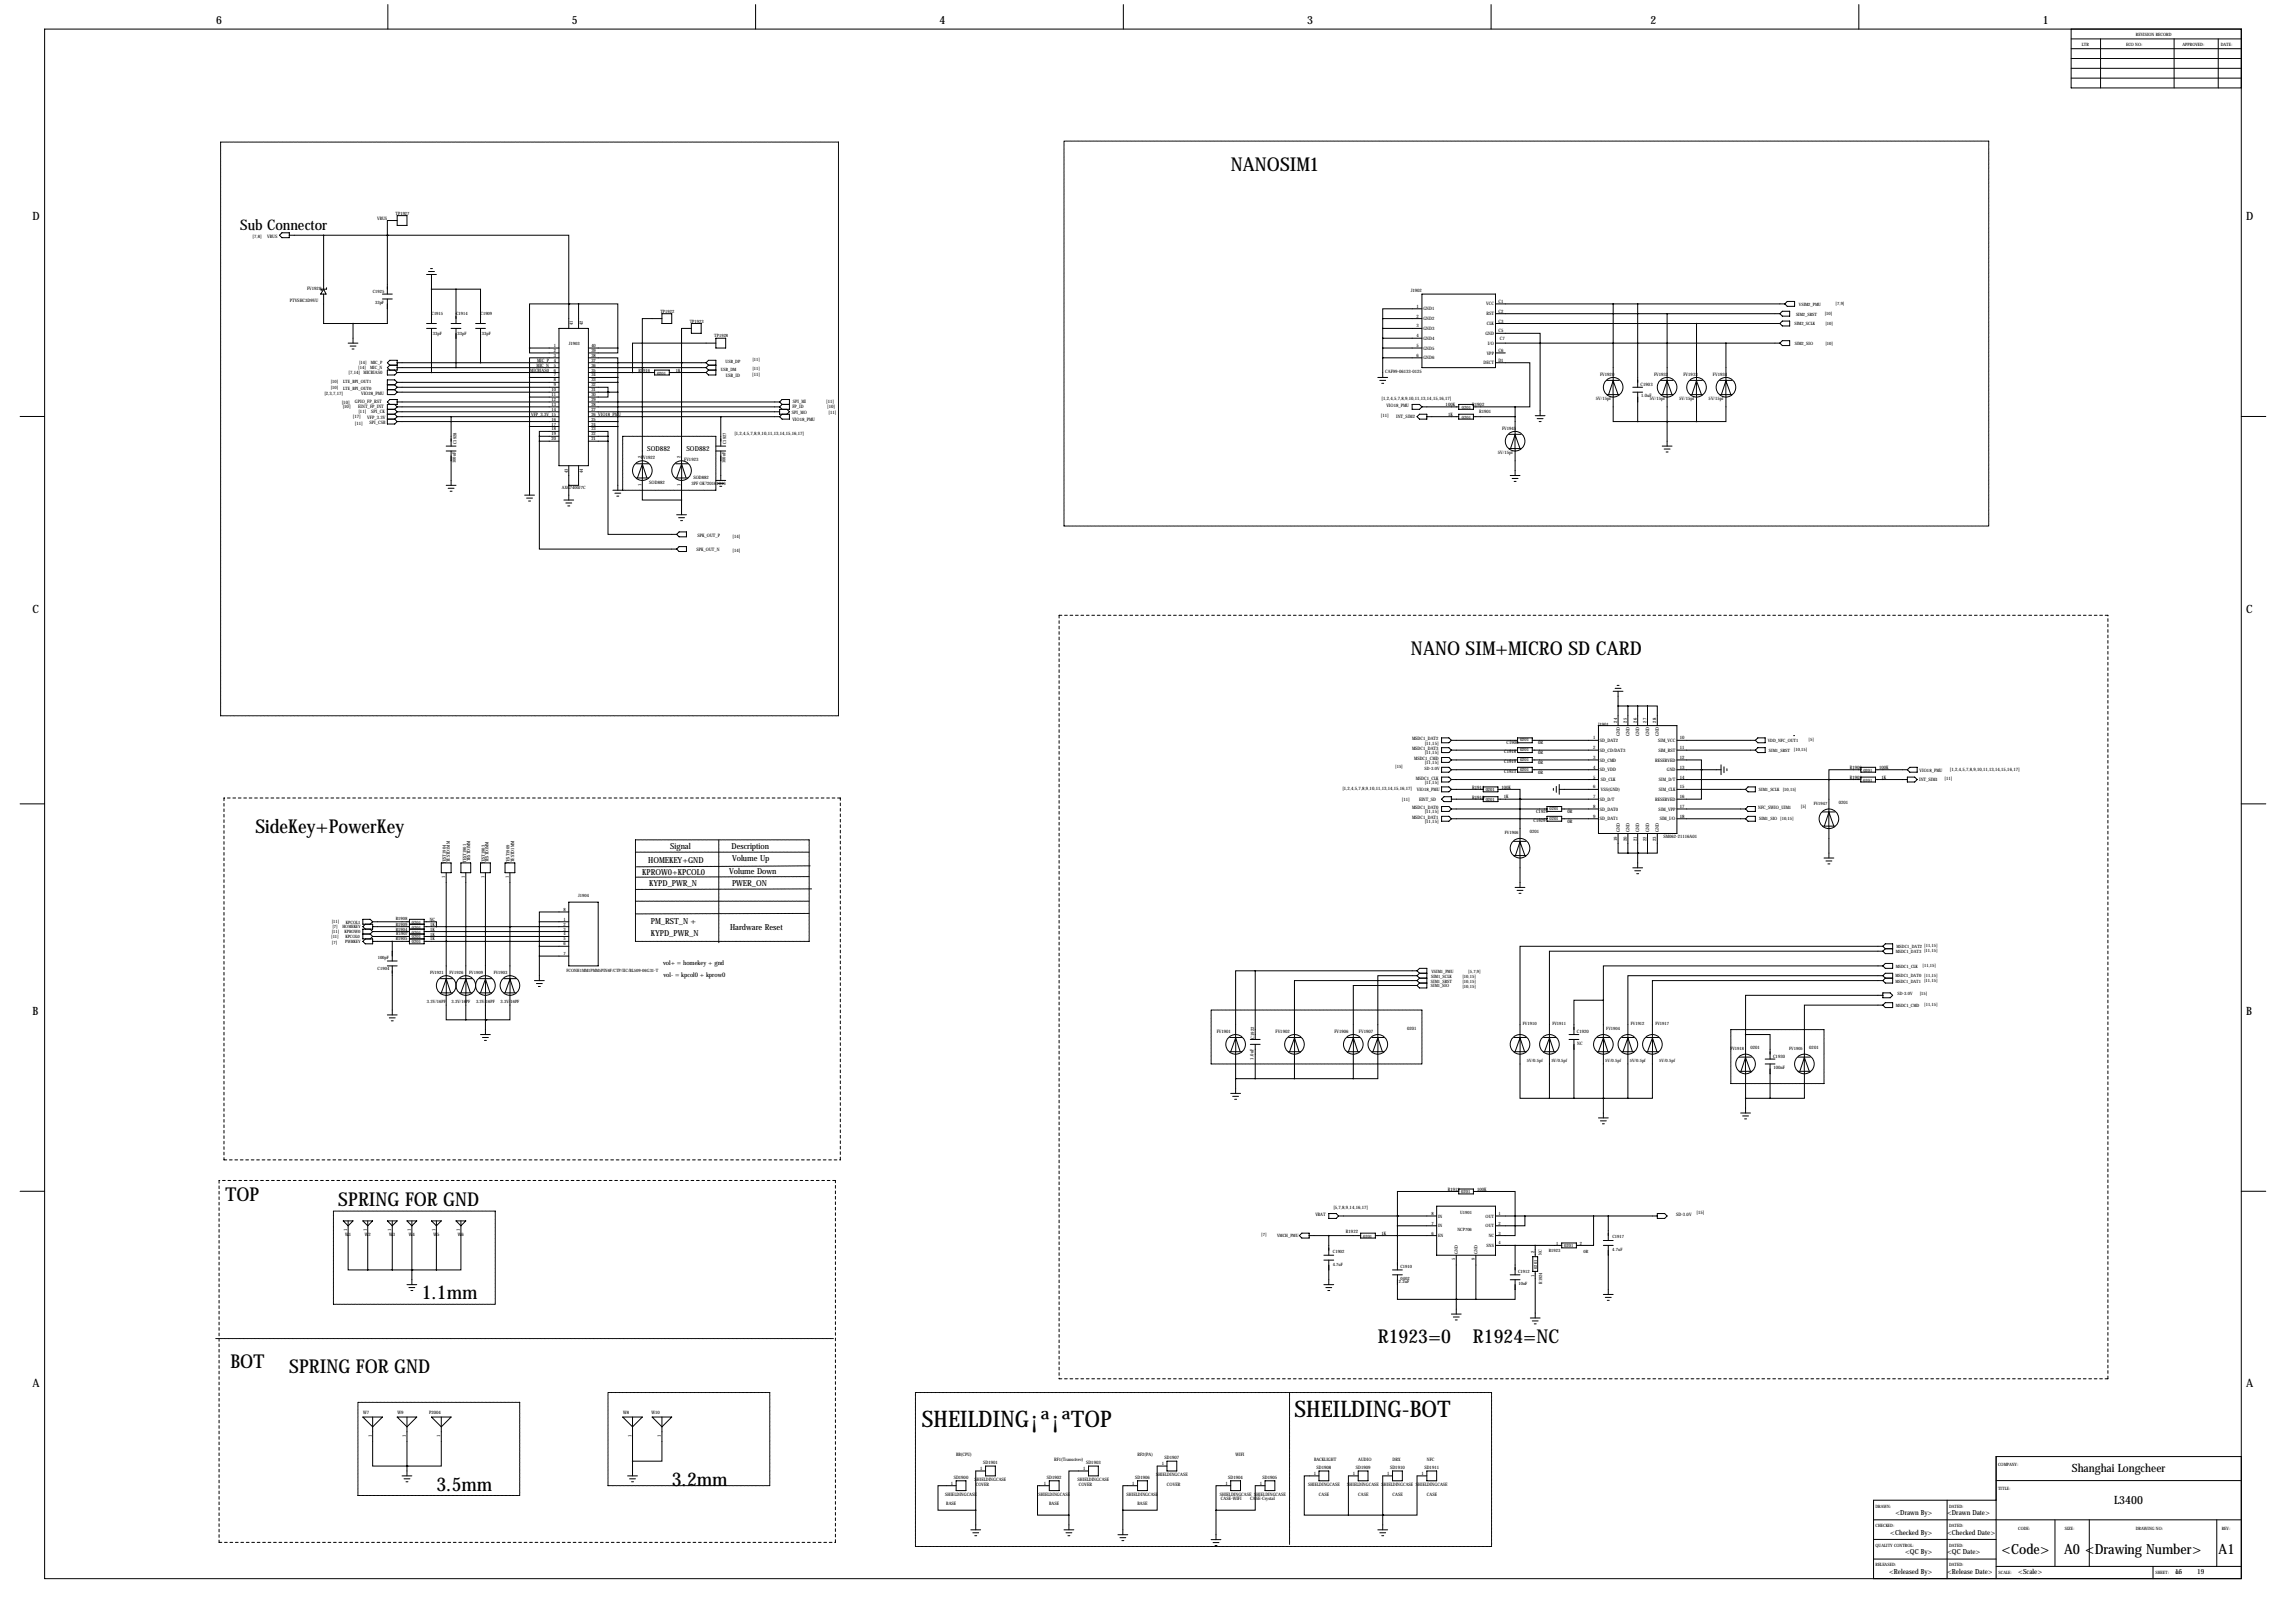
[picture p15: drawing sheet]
<svg xmlns="http://www.w3.org/2000/svg" width="1189mm" height="841mm" viewBox="0 0 1189 841" stroke-linecap="round" stroke-linejoin="round" font-family="sans-serif">
<defs><g id="words">
<g font-size="11.9">
<text x="671" y="734">SHEILDING-BOT</text>
<text x="478" y="739">SHEILDING¡ª¡ªTOP</text>
</g>
<g font-size="9.9">
<text x="638" y="88">NANOSIM1</text>
<text x="731" y="340">NANO SIM+MICRO SD CARD</text>
<text x="132" y="431">SideKey+PowerKey</text>
<text x="117" y="622">TOP</text>
<text x="175" y="625">SPRING FOR GND</text>
<text x="218" y="673">1.1mm</text>
<text x="714" y="696">R1923=0</text>
<text x="763" y="696">R1924=NC</text>
<text x="119" y="709">BOT</text>
<text x="150" y="711">SPRING FOR GND</text>
<text x="226" y="772">3.5mm</text>
<text x="348" y="770">3.2mm</text>
</g>
<text font-size="7.6" x="124" y="119">Sub Connector</text>
<g font-size="7.3">
<text x="1037" y="805">&lt;Code&gt;</text>
<text x="1069" y="805">A0 &lt;Drawing Number&gt;</text>
<text x="1149" y="805">A1</text>
</g>
<g font-size="5.9">
<text x="112" y="13">6</text>
<text x="296" y="13">5</text>
<text x="487" y="13">4</text>
<text x="677" y="13">3</text>
<text x="855" y="13">2</text>
<text x="1058" y="13">1</text>
<text x="17" y="114">D</text>
<text x="1164" y="114">D</text>
<text x="17" y="317">C</text>
<text x="1164" y="317">C</text>
<text x="17" y="526">B</text>
<text x="1164" y="526">B</text>
<text x="17" y="719">A</text>
<text x="1164" y="719">A</text>
<text x="1073" y="763">Shanghai Longcheer</text>
<text x="1095" y="779">L3400</text>
</g>
<g font-size="4.3">
<text x="347" y="440">Signal</text>
<text x="379" y="440">Description</text>
<text x="336" y="447">HOMEKEY+GND</text>
<text x="379" y="446">Volume Up</text>
<text x="333" y="453">KPROW0+KPCOL0</text>
<text x="378" y="453">Volume Down</text>
<text x="336" y="459">KYPD_PWR_N</text>
<text x="379" y="459">PWER_ON</text>
<text x="337" y="478">PM_RST_N +</text>
<text x="337" y="485">KYPD_PWR_N</text>
<text x="378" y="482">Hardware Reset</text>
</g>
<g font-size="3.6">
<text x="335" y="234">SOD882</text>
<text x="356" y="234">SOD882</text>
<text x="982" y="785">&lt;Drawn By&gt;</text>
<text x="1009" y="785">&lt;Drawn Date&gt;</text>
<text x="979" y="795">&lt;Checked By&gt;</text>
<text x="1009" y="795">&lt;Checked Date&gt;</text>
<text x="987" y="805">&lt;QC By&gt;</text>
<text x="1009" y="805">&lt;QC Date&gt;</text>
<text x="979" y="815">&lt;Released By&gt;</text>
<text x="1009" y="815">&lt;Release Date&gt;</text>
<text x="1045" y="815">&lt;Scale&gt;</text>
<text x="1127" y="815">15</text>
<text x="1138" y="815">19</text>
</g>
<g font-size="3.3">
<text x="343" y="500">vol+ = homekey + gnd</text>
<text x="344" y="506">vol- = kpcol0 + kprow0</text>
</g>
<g font-size="2.4">
<text x="195" y="114">VBUS</text>
<text x="131" y="124">[7,8]</text>
<text x="138" y="123">VBUS</text>
<text x="159" y="150">FV1928</text>
<text x="731" y="151">J1902</text>
<text x="150" y="157">PTVSHC3D9VU</text>
<text x="734" y="159">1</text>
<text x="737" y="161">GND1</text>
<text x="770" y="158">VCC</text>
<text x="776" y="157">C1</text>
<text x="776" y="162">C2</text>
<text x="734" y="165">2</text>
<text x="737" y="166">GND2</text>
<text x="770" y="163">RST</text>
<text x="776" y="167">C3</text>
<text x="734" y="170">3</text>
<text x="737" y="171">GND3</text>
<text x="769" y="173">GND</text>
<text x="770" y="168">CLK</text>
<text x="776" y="172">C5</text>
<text x="734" y="175">4</text>
<text x="734" y="180">5</text>
<text x="737" y="176">GND4</text>
<text x="771" y="179">I/O</text>
<text x="777" y="176">C7</text>
<text x="734" y="185">6</text>
<text x="737" y="181">GND5</text>
<text x="770" y="184">VPP</text>
<text x="776" y="182">C6</text>
<text x="278" y="190">MIC_N</text>
<text x="278" y="188">MIC_P</text>
<text x="737" y="186">GND6</text>
<text x="769" y="189">DECT</text>
<text x="776" y="187">D1</text>
<text x="181" y="194">[7,14]</text>
<text x="188" y="194">MICBIAS0</text>
<text x="275" y="193">MICBIAS0</text>
<text x="376" y="196">USB_ID</text>
<text x="390" y="195">[11]</text>
<text x="718" y="193">CAF99-06133-0125</text>
<text x="829" y="195">FV1920</text>
<text x="857" y="195">FV1932</text>
<text x="872" y="195">FV1933</text>
<text x="887" y="195">FV1934</text>
<text x="850" y="200">C1903</text>
<text x="168" y="205">[2,3,7,17]</text>
<text x="177" y="209">[10]</text>
<text x="184" y="209">GPIO_FP_RST</text>
<text x="187" y="205">VIO28_PMU</text>
<text x="411" y="209">SPI_MI</text>
<text x="428" y="209">[11]</text>
<text x="716" y="207">[1,2,4,5,7,8,9,10,11,13,14,15,16,17]</text>
<text x="827" y="207">5V/15pf</text>
<text x="850" y="206">1.0uF</text>
<text x="855" y="207">5V/15pf</text>
<text x="870" y="207">5V/15pf</text>
<text x="885" y="207">5V/15pf</text>
<text x="178" y="211">[10]</text>
<text x="186" y="211">EINT_FP_INT</text>
<text x="186" y="214">[11]</text>
<text x="192" y="214">SPI_CK</text>
<text x="275" y="216">VFP_3.3V 15</text>
<text x="410" y="214">SPI_MO</text>
<text x="410" y="212">FP_ID</text>
<text x="428" y="211">[10]</text>
<text x="429" y="214">[11]</text>
<text x="718" y="211">VIO18_PMU</text>
<text x="749" y="210">100K</text>
<text x="750" y="215">1K</text>
<text x="763" y="210">R1902</text>
<text x="766" y="214">R1901</text>
<text x="183" y="216">[17]</text>
<text x="184" y="220">[11]</text>
<text x="190" y="217">VFP_3.3V</text>
<text x="191" y="219">SPI_CSB</text>
<text x="410" y="218">VIO18_PMU</text>
<text x="715" y="216">[11]</text>
<text x="723" y="217">INT_SIM2</text>
<text x="380" y="225">[1,2,4,5,7,8,9,10,11,13,14,15,16,17]</text>
<text x="778" y="223">FV1945</text>
<text x="332" y="238">FV1922</text>
<text x="332" y="237" transform="rotate(-90 332 237)">2</text>
<text x="353" y="237" transform="rotate(-90 353 237)">2</text>
<text x="354" y="239">FV1923</text>
<text x="776" y="235">5V/15pf</text>
<text x="332" y="252" transform="rotate(-90 332 252)">1</text>
<text x="336" y="251">SOD882</text>
<text x="353" y="252" transform="rotate(-90 353 252)">1</text>
<text x="358" y="251">3PF OK?20161016</text>
<text x="359" y="248">SOD882</text>
<text x="361" y="278">SPK_OUT_P</text>
<text x="379" y="278">[14]</text>
<text x="361" y="285">SPK_OUT_N</text>
<text x="379" y="286">[14]</text>
<text x="828" y="376">J1901</text>
<text x="838" y="374" transform="rotate(-90 838 374)">24</text>
<text x="843" y="374" transform="rotate(-90 843 374)">25</text>
<text x="848" y="374" transform="rotate(-90 848 374)">26</text>
<text x="853" y="374" transform="rotate(-90 853 374)">27</text>
<text x="858" y="374" transform="rotate(-90 858 374)">28</text>
<text x="732" y="383">MSDC1_DAT2</text>
<text x="825" y="383">1</text>
<text x="839" y="381" transform="rotate(-90 839 381)">GND</text>
<text x="844" y="381" transform="rotate(-90 844 381)">GND</text>
<text x="849" y="381" transform="rotate(-90 849 381)">GND</text>
<text x="854" y="381" transform="rotate(-90 854 381)">GND</text>
<text x="859" y="381" transform="rotate(-90 859 381)">GND</text>
<text x="870" y="383">10</text>
<text x="732" y="389">MSDC1_DAT3</text>
<text x="738" y="386">[11,15]</text>
<text x="780" y="385">C1906</text>
<text x="797" y="386">0R</text>
<text x="825" y="388">2</text>
<text x="829" y="384">SD_DAT2</text>
<text x="829" y="389">SD_CD/DAT3</text>
<text x="859" y="384">SIM_VCC</text>
<text x="859" y="389">SIM_RST</text>
<text x="870" y="388">11</text>
<text x="733" y="394">MSDC1_CMD</text>
<text x="738" y="396">[11,15]</text>
<text x="738" y="391">[11,15]</text>
<text x="779" y="395">C1919</text>
<text x="779" y="390">C1918</text>
<text x="797" y="396">0R</text>
<text x="797" y="391">0R</text>
<text x="825" y="393">3</text>
<text x="829" y="394">SD_CMD</text>
<text x="857" y="394">RESERVED</text>
<text x="870" y="393">12</text>
<text x="779" y="400">C1923</text>
<text x="797" y="401">0R</text>
<text x="825" y="398">4</text>
<text x="829" y="400">SD_VDD</text>
<text x="863" y="400">GND</text>
<text x="870" y="398">13</text>
<text x="958" y="398">R1906</text>
<text x="973" y="398">100K</text>
<text x="994" y="400">VIO18_PMU</text>
<text x="1010" y="399">[1,2,4,5,7,8,9,10,11,13,14,15,16,17]</text>
<text x="733" y="404">MSDC1_CLK</text>
<text x="738" y="406">[11,15]</text>
<text x="825" y="403">5</text>
<text x="829" y="405">SD_CLK</text>
<text x="859" y="405">SIM_D/T</text>
<text x="870" y="403">14</text>
<text x="958" y="404">R1903</text>
<text x="975" y="403">1K</text>
<text x="994" y="405">INT_SIM1</text>
<text x="1007" y="404">[11]</text>
<text x="695" y="409">[1,2,4,5,7,8,9,10,11,13,14,15,16,17]</text>
<text x="734" y="410">VIO18_PMU</text>
<text x="763" y="414">R1910</text>
<text x="763" y="409">R1911</text>
<text x="778" y="408">100K</text>
<text x="779" y="414">1K</text>
<text x="825" y="408">6</text>
<text x="825" y="413">7</text>
<text x="829" y="410">VSS(GND)</text>
<text x="859" y="410">SIM_CLK</text>
<text x="870" y="408">15</text>
<text x="870" y="413">16</text>
<text x="726" y="415">[11]</text>
<text x="732" y="419">MSDC1_DAT0</text>
<text x="735" y="415">EINT_SD</text>
<text x="825" y="419">8</text>
<text x="829" y="415">SD_D/T</text>
<text x="829" y="420">SD_DAT0</text>
<text x="857" y="415">RESERVED</text>
<text x="859" y="420">SIM_VPP</text>
<text x="870" y="419">17</text>
<text x="911" y="419">NFC_SWIO_UIM1</text>
<text x="933" y="418">[5]</text>
<text x="953" y="416">0201</text>
<text x="732" y="424">MSDC1_DAT1</text>
<text x="738" y="421">[11,15]</text>
<text x="794" y="426">C1929</text>
<text x="796" y="421">C1921</text>
<text x="812" y="421">0R</text>
<text x="825" y="424">9</text>
<text x="829" y="425">SD_DAT1</text>
<text x="860" y="425">SIM_I/O</text>
<text x="870" y="424">18</text>
<text x="738" y="426">[11,15]</text>
<text x="792" y="432">0201</text>
<text x="812" y="426">0R</text>
<text x="839" y="431" transform="rotate(-90 839 431)">GND</text>
<text x="844" y="431" transform="rotate(-90 844 431)">GND</text>
<text x="849" y="431" transform="rotate(-90 849 431)">GND</text>
<text x="854" y="431" transform="rotate(-90 854 431)">GND</text>
<text x="859" y="431" transform="rotate(-90 859 431)">GND</text>
<text x="838" y="436" transform="rotate(-90 838 436)">19</text>
<text x="843" y="436" transform="rotate(-90 843 436)">20</text>
<text x="848" y="436" transform="rotate(-90 848 436)">21</text>
<text x="853" y="436" transform="rotate(-90 853 436)">22</text>
<text x="858" y="436" transform="rotate(-90 858 436)">23</text>
<text x="862" y="434">SM062-21116A01</text>
<text x="729" y="533">0201</text>
<text x="630" y="535">FV1901</text>
<text x="650" y="538" transform="rotate(-90 650 538)">C1922</text>
<text x="661" y="535">FV1902</text>
<text x="691" y="535">FV1906</text>
<text x="704" y="535">FV1907</text>
<text x="817" y="535">C1920</text>
<text x="817" y="541">NC</text>
<text x="907" y="543">0201</text>
<text x="937" y="543">0201</text>
<text x="649" y="549" transform="rotate(-90 649 549)">1.0uF</text>
<text x="918" y="548">C1930</text>
<text x="919" y="554">100nF</text>
<text x="750" y="617">R1912</text>
<text x="765" y="617">100K</text>
<text x="681" y="630">VBAT</text>
<text x="691" y="626">[5,7,8,9,14,16,17]</text>
<text x="868" y="630">SD-3.0V</text>
<text x="879" y="629">[15]</text>
<text x="179" y="640">W1</text>
<text x="180" y="638" transform="rotate(-90 180 638)">1</text>
<text x="189" y="640">W2</text>
<text x="190" y="638" transform="rotate(-90 190 638)">1</text>
<text x="202" y="640">W3</text>
<text x="203" y="638" transform="rotate(-90 203 638)">1</text>
<text x="212" y="640">W4</text>
<text x="213" y="638" transform="rotate(-90 213 638)">1</text>
<text x="224" y="640">W5</text>
<text x="226" y="638" transform="rotate(-90 226 638)">1</text>
<text x="237" y="640">W6</text>
<text x="238" y="638" transform="rotate(-90 238 638)">1</text>
<text x="697" y="639">R1922</text>
<text x="716" y="640">1K</text>
<text x="795" y="649" transform="rotate(-90 795 649)">2</text>
<text x="795" y="661" transform="rotate(-90 795 661)">1</text>
<text x="188" y="732">W7</text>
<text x="206" y="732">W9</text>
<text x="222" y="732">P2004</text>
<text x="323" y="732">W8</text>
<text x="337" y="732">W10</text>
<text x="193" y="744" transform="rotate(-90 193 744)">1</text>
<text x="210" y="744" transform="rotate(-90 210 744)">1</text>
<text x="228" y="744" transform="rotate(-90 228 744)">1</text>
<text x="327" y="744" transform="rotate(-90 327 744)">1</text>
<text x="342" y="744" transform="rotate(-90 342 744)">1</text>
<text x="495" y="754">BB(CPU)</text>
<text x="589" y="754">RF2(PA)</text>
<text x="603" y="756">SD1907</text>
<text x="640" y="754">WIFI</text>
<text x="508" y="761">1</text>
<text x="509" y="758">SD1901</text>
<text x="546" y="757">RF1(Transciver)</text>
<text x="561" y="761">1</text>
<text x="563" y="758">SD1903</text>
<text x="602" y="759">1</text>
<text x="681" y="757">BACKLIGHT</text>
<text x="682" y="761">SD1908</text>
<text x="702" y="761">SD1909</text>
<text x="704" y="757">AUDIO</text>
<text x="720" y="761">SD1910</text>
<text x="721" y="757">DRX</text>
<text x="738" y="761">SD1911</text>
<text x="739" y="757">NFC</text>
<text x="494" y="766">SD1900</text>
<text x="505" y="767">SHIELDINGCASE</text>
<text x="542" y="766">SD1902</text>
<text x="558" y="767">SHIELDINGCASE</text>
<text x="588" y="766">SD1906</text>
<text x="599" y="765">SHIELDINGCASE</text>
<text x="636" y="766">SD1904</text>
<text x="654" y="766">SD1905</text>
<text x="681" y="764">1</text>
<text x="701" y="764">1</text>
<text x="719" y="764">1</text>
<text x="736" y="764">1</text>
<text x="493" y="769">1</text>
<text x="505" y="770">COVER</text>
<text x="541" y="769">1</text>
<text x="559" y="770">COVER</text>
<text x="587" y="769">1</text>
<text x="605" y="770">COVER</text>
<text x="635" y="769">1</text>
<text x="653" y="769">1</text>
<text x="678" y="770">SHIELDINGCASE</text>
<text x="698" y="770">SHIELDINGCASE SHIELDINGCASE SHIELDINGCASE</text>
<text x="490" y="775">SHIELDINGCASE</text>
<text x="490" y="780">BASE</text>
<text x="538" y="775">SHIELDINGCASE</text>
<text x="544" y="780">BASE</text>
<text x="584" y="775">SHIELDINGCASE</text>
<text x="589" y="780">BASE</text>
<text x="632" y="775">SHIELDINGCASE SHIELDINGCASE</text>
<text x="632" y="777">CASE-WIFI</text>
<text x="648" y="777">CASE-Crystal</text>
<text x="683" y="775">CASE</text>
<text x="704" y="775">CASE</text>
<text x="721" y="775">CASE</text>
<text x="739" y="775">CASE</text>
</g>
<g font-size="2.3">
<text x="1078" y="24">LTR</text>
<text x="1101" y="24">ECO NO:</text>
<text x="1106" y="19">REVISION RECORD</text>
<text x="1131" y="24">APPROVED:</text>
<text x="1150" y="24">DATE:</text>
<text x="205" y="111">TP1927</text>
<text x="193" y="152">C1925</text>
<text x="194" y="157">33pF</text>
<text x="342" y="162">TP1922</text>
<text x="932" y="158">VSIM2_PMU</text>
<text x="951" y="158">[7,9]</text>
<text x="224" y="163">C1915</text>
<text x="236" y="163">C1914</text>
<text x="249" y="163">C1909</text>
<text x="357" y="167">TP1923</text>
<text x="930" y="163">SIM2_SRST</text>
<text x="945" y="163">[10]</text>
<text x="224" y="173">33pF</text>
<text x="237" y="173">33pF</text>
<text x="250" y="173">33pF</text>
<text x="297" y="169" transform="rotate(-90 297 169)">41</text>
<text x="302" y="169" transform="rotate(-90 302 169)">42</text>
<text x="930" y="169">SIM2_SCLK</text>
<text x="946" y="168">[10]</text>
<text x="287" y="180">1</text>
<text x="295" y="179">J1903</text>
<text x="306" y="180">40</text>
<text x="370" y="175">TP1928</text>
<text x="930" y="179">SIM2_SIO</text>
<text x="946" y="178">[10]</text>
<text x="287" y="182">2</text>
<text x="287" y="185">3</text>
<text x="306" y="182">39</text>
<text x="306" y="185">38</text>
<text x="186" y="191">[14]</text>
<text x="186" y="189">[14]</text>
<text x="192" y="191">MIC_N</text>
<text x="192" y="189">MIC_P</text>
<text x="287" y="187">4</text>
<text x="287" y="190">5</text>
<text x="306" y="187">37</text>
<text x="306" y="190">36</text>
<text x="376" y="188">USB_DP</text>
<text x="390" y="192">[11]</text>
<text x="390" y="187">[11]</text>
<text x="287" y="192">6</text>
<text x="287" y="195">7</text>
<text x="287" y="198">8</text>
<text x="306" y="192">35</text>
<text x="306" y="195">34</text>
<text x="306" y="198">33</text>
<text x="331" y="193">R1916</text>
<text x="340" y="194">0201</text>
<text x="350" y="193">1K</text>
<text x="373" y="192">USB_DM</text>
<text x="171" y="202">[10]</text>
<text x="171" y="198">[10]</text>
<text x="178" y="198">LTE_BPI_OUT1</text>
<text x="178" y="202">LTE_BPI_OUT0</text>
<text x="286" y="203">10</text>
<text x="287" y="200">9</text>
<text x="306" y="200">32</text>
<text x="306" y="203">31</text>
<text x="286" y="205">11</text>
<text x="286" y="208">12</text>
<text x="306" y="205">30</text>
<text x="306" y="208">29</text>
<text x="286" y="210">13</text>
<text x="286" y="213">14</text>
<text x="306" y="210">28</text>
<text x="306" y="213">27</text>
<text x="306" y="215">26 VIO18_PMU</text>
<text x="757" y="212">0201</text>
<text x="286" y="218">16</text>
<text x="286" y="220">17</text>
<text x="306" y="218">25</text>
<text x="306" y="220">24</text>
<text x="757" y="217">0201</text>
<text x="286" y="223">18</text>
<text x="286" y="225">19</text>
<text x="306" y="223">23</text>
<text x="306" y="225">22</text>
<text x="236" y="230" transform="rotate(-90 236 230)">C1928</text>
<text x="286" y="228">20</text>
<text x="306" y="228">21</text>
<text x="376" y="230" transform="rotate(-90 376 230)">C1927</text>
<text x="236" y="240" transform="rotate(-90 236 240)">100nF</text>
<text x="376" y="240" transform="rotate(-90 376 240)">100nF</text>
<text x="294" y="245" transform="rotate(-90 294 245)">43</text>
<text x="302" y="245" transform="rotate(-90 302 245)">44</text>
<text x="291" y="253">AXG7400J7C</text>
<text x="787" y="384">0201</text>
<text x="787" y="389">0201</text>
<text x="916" y="384">VDD_NFC_OUT1</text>
<text x="916" y="389">SIM1_SRST</text>
<text x="929" y="389">[10,15]</text>
<text x="937" y="384">[5]</text>
<text x="787" y="394">0201</text>
<text x="723" y="398">[15]</text>
<text x="738" y="399">SD-3.0V</text>
<text x="787" y="399">0201</text>
<text x="965" y="400">0201</text>
<text x="965" y="405">0201</text>
<text x="770" y="410">0201</text>
<text x="911" y="410">SIM1_SCLK [10,15]</text>
<text x="770" y="415">0201</text>
<text x="803" y="420">0201</text>
<text x="940" y="417">FV1947</text>
<text x="803" y="425">0201</text>
<text x="911" y="425">SIM1_SIO [10,15]</text>
<text x="780" y="432">FV1946</text>
<text x="231" y="447" transform="rotate(-90 231 447)">TEST1904</text>
<text x="233" y="447" transform="rotate(-90 233 447)">TESTD1MM</text>
<text x="241" y="447" transform="rotate(-90 241 447)">TEST1901</text>
<text x="244" y="446" transform="rotate(-90 244 446)">TESTD1MM</text>
<text x="251" y="447" transform="rotate(-90 251 447)">TEST1903</text>
<text x="253" y="447" transform="rotate(-90 253 447)">TESTD1MM</text>
<text x="264" y="447" transform="rotate(-90 264 447)">TEST1909</text>
<text x="266" y="447" transform="rotate(-90 266 447)">TESTD1MM</text>
<text x="231" y="455" transform="rotate(-90 231 455)">1</text>
<text x="241" y="455" transform="rotate(-90 241 455)">1</text>
<text x="251" y="455" transform="rotate(-90 251 455)">1</text>
<text x="264" y="455" transform="rotate(-90 264 455)">1</text>
<text x="299" y="465">J1904</text>
<text x="292" y="472">8</text>
<text x="172" y="478">[11]</text>
<text x="179" y="478">KPCOL1</text>
<text x="205" y="480">R1909</text>
<text x="205" y="477">R1908</text>
<text x="213" y="478">0201</text>
<text x="223" y="477">NC</text>
<text x="223" y="480">1K</text>
<text x="292" y="477">1</text>
<text x="292" y="479">2</text>
<text x="172" y="486">[11]</text>
<text x="172" y="483">[11]</text>
<text x="172" y="481">[7]</text>
<text x="177" y="481">HOMEKEY</text>
<text x="178" y="483">KPROW0</text>
<text x="205" y="482">R1904</text>
<text x="205" y="485">R1907</text>
<text x="213" y="481">0201</text>
<text x="213" y="484">0201</text>
<text x="223" y="482">1K</text>
<text x="223" y="485">1K</text>
<text x="292" y="482">3</text>
<text x="292" y="485">4</text>
<text x="172" y="489">[7]</text>
<text x="179" y="488">PWRKEY</text>
<text x="179" y="486">KPCOL0</text>
<text x="205" y="487">R1905</text>
<text x="213" y="489">0201</text>
<text x="213" y="486">0201</text>
<text x="223" y="487">1K</text>
<text x="292" y="487">5</text>
<text x="292" y="490">6</text>
<text x="982" y="491">MSDC1_DAT2 [11,15]</text>
<text x="196" y="497">100pF</text>
<text x="292" y="495">7</text>
<text x="982" y="494">MSDC1_DAT3 [11,15]</text>
<text x="196" y="503">C1904</text>
<text x="293" y="503">FCONH1MM1PMM5PIN6F/CTP/IIC/BL509-06G31-T</text>
<text x="761" y="504">[5,7,9]</text>
<text x="982" y="501">MSDC1_CLK</text>
<text x="996" y="501">[11,15]</text>
<text x="223" y="504">FV1921</text>
<text x="233" y="504">FV1926</text>
<text x="243" y="504">FV1909</text>
<text x="256" y="504">FV1903</text>
<text x="741" y="509">SIM1_SRST</text>
<text x="741" y="507">SIM1_SCLK</text>
<text x="741" y="504">VSIM1_PMU</text>
<text x="758" y="509">[10,15]</text>
<text x="758" y="506">[10,15]</text>
<text x="982" y="509">MSDC1_DAT1 [11,15]</text>
<text x="982" y="506">MSDC1_DAT0 [11,15]</text>
<text x="741" y="511">SIM1_SIO</text>
<text x="758" y="512">[10,15]</text>
<text x="983" y="516">SD-3.0V</text>
<text x="994" y="515">[15]</text>
<text x="221" y="520">3.3V/16PF</text>
<text x="234" y="520">3.3V/16PF</text>
<text x="247" y="520">3.3V/16PF</text>
<text x="259" y="520">3.3V/16PF</text>
<text x="982" y="522">MSDC1_CMD</text>
<text x="997" y="521">[11,15]</text>
<text x="789" y="531">FV1910</text>
<text x="804" y="531">FV1911</text>
<text x="832" y="533">FV1904</text>
<text x="845" y="531">FV1912</text>
<text x="858" y="531">FV1917</text>
<text x="896" y="544">FV1918</text>
<text x="927" y="544">FV1905</text>
<text x="791" y="550">5V/0.5pf</text>
<text x="804" y="550">5V/0.5pf</text>
<text x="832" y="550">5V/0.5pf</text>
<text x="844" y="550">5V/0.5pf</text>
<text x="860" y="550">5V/0.5pf</text>
<text x="757" y="618">0201</text>
<text x="742" y="629">8</text>
<text x="756" y="629">U1901</text>
<text x="776" y="629">1</text>
<text x="742" y="634">7</text>
<text x="745" y="631">IN</text>
<text x="745" y="636">IN</text>
<text x="770" y="631">OUT</text>
<text x="770" y="636">OUT</text>
<text x="776" y="634">2</text>
<text x="653" y="640">[7]</text>
<text x="662" y="641">VMCH_PMU</text>
<text x="706" y="641">0201</text>
<text x="742" y="640">6</text>
<text x="745" y="641">EN</text>
<text x="755" y="638">NCP706</text>
<text x="771" y="641">NC</text>
<text x="776" y="640">3</text>
<text x="835" y="641">C1917</text>
<text x="770" y="646">SNS</text>
<text x="776" y="645">4</text>
<text x="806" y="645">1</text>
<text x="810" y="646">0201</text>
<text x="818" y="645">2</text>
<text x="835" y="648">4.7uF</text>
<text x="690" y="649">C1902</text>
<text x="754" y="653" transform="rotate(-90 754 653)">5</text>
<text x="755" y="649" transform="rotate(-90 755 649)">GND</text>
<text x="764" y="653" transform="rotate(-90 764 653)">9</text>
<text x="765" y="649" transform="rotate(-90 765 649)">GND</text>
<text x="799" y="650" transform="rotate(-90 799 650)">NC</text>
<text x="802" y="649">R1923</text>
<text x="820" y="649">0R</text>
<text x="690" y="656">4.7uF</text>
<text x="725" y="657">C1910</text>
<text x="786" y="660">C1912</text>
<text x="796" y="657" transform="rotate(-90 796 657)">0201</text>
<text x="725" y="665">2.2uF</text>
<text x="726" y="663">0402</text>
<text x="787" y="665">10nF</text>
<text x="799" y="665" transform="rotate(-90 799 665)">R1924</text>
<text x="1035" y="759">COMPANY:</text>
<text x="1035" y="772">TITLE:</text>
<text x="972" y="781">DRAWN:</text>
<text x="1010" y="781">DATED:</text>
<text x="972" y="791">CHECKED:</text>
<text x="1010" y="791">DATED:</text>
<text x="1045" y="792">CODE:</text>
<text x="1070" y="792">SIZE:</text>
<text x="1106" y="792">DRAWING NO:</text>
<text x="1151" y="792">REV:</text>
<text x="972" y="801">QUALITY CONTROL:</text>
<text x="1010" y="801">DATED:</text>
<text x="972" y="811">RELEASED:</text>
<text x="1010" y="811">DATED:</text>
<text x="1035" y="815">SCALE:</text>
<text x="1117" y="815">SHEET:</text>
<text x="1127" y="815">OF</text>
</g>
</g></defs>
<g fill="none" stroke="#000" stroke-width=".52">
<path d="M23 15h1138v803h-1138zM201 2v13M391 2v13M582 2v13M772 2v13M963 2v13M1073 15v31h88M1073 30h88M1073 20h88M1073 25h88M1073 35h88M1088 20v26"/>
<path d="M1126 20v26M1149 20v26M1073 40h88M206 114h-5v38M206 112h5v5h-5zM145 122l1-1h4v2h-4zM150 122h51M168 122v28M201 122h94v35M201 122h.1M223 139h1M168 152v16h15"/>
<path d="M168 150l1 2h-3zM169 149v1h-3v1M198 152h5M198 155h5M201 155v13h-18M221 142h5M222 141h3M224 142v26M224 150h12M236 150h13v18M236 150v18M295 157h-21v23"/>
<path d="M295 157h.1M295 157v13M295 157h5M300 157h20v23M300 157v13M737 152h38v38h-38zM737 160h-21v5M775 157h150M836 157v61h12M848 157v44M925 157l1-1h4v3h-4zM180 178h5"/>
<path d="M181 179h3M183 168v10M221 168h5M221 170h5M224 170v23M234 168h5M234 170h5M236 170v20M246 168h5M246 170h5M249 170v18M290 170h15v71h-15z"/>
<path d="M343 165h-10v25M343 162h5v6h-5zM358 170h-5v70l2 7M358 168h5v5h-5zM371 175h5v5h-5zM371 178h-43v15M716 165v31M737 170h-21M737 175h-21M737 165h-21M775 173h23v42M775 168h147"/>
<path d="M775 178h147M775 162h147M864 162v69M879 168v50M894 178v40h-15M922 162l1-1h4v3h-4zM922 168l1-2h4v3h-4zM922 178l1-2h4v3h-4zM182 181h1M201 199h3M202 189l-1-1 1-1h4v5h-5v2h3l2-1M202 189h4"/>
<path d="M202 189l-1 1 1 2M204 199l2 2M204 192l2 1M206 190h84M206 188h84M206 193h84M206 198h84M206 198l-2-1h-3v7h3l2-1M206 198l-2 1M274 180v3h16M274 196v60M290 185h-16v11"/>
<path d="M290 180h-16M290 196h-16M305 185h15v11M305 190h61M305 188h61M305 180h15M305 193h34M305 196h15M305 198h15M320 180v3h-15M320 196v58M333 190v69h20"/>
<path d="M333 190h.1M339 192h8v2h-8zM347 193h19M353 188h.1M366 188l1-1h4v7h-4l-1-1M366 190l1 2M366 188l1 1M367 192h4M367 189l-1 1M367 189h4M367 192l-1 1M714 196h5"/>
<path d="M715 197h3M716 199h1M716 185h21M737 180h-21M775 188h17v23h-7M775 183h5M832 197h7M836 197l2 7M836 197l-3 7M860 197h7M864 197l2 7M864 197l-3 7"/>
<path d="M876 197h6M879 197l2 7M879 197l-2 7M891 197h6M894 197l3 7M894 197l-2 7M10 216h13M201 215h3M201 217h3M201 212h3M201 202h3M202 209l-1-1 1-1h4v2h-5v11h3l2-2"/>
<path d="M204 202l2 1M204 217l2 1M204 215l2 1M204 209l2 2M204 212l2 1M206 216h84M206 201h84M206 203h84M206 211h84M206 208h84M206 213h84M206 218h84"/>
<path d="M206 201l-2 1M206 216l-2 1M206 211l-2 1M206 213l-2 2M234 216v15M274 206h16M305 201h10v2M305 216h99M305 203h15M305 211h99M305 208h99M305 213h99"/>
<path d="M305 218h15M315 203v3h-10M315 203h.1M374 216l-1 15M404 208l1-1h4v5h-5v3h5v2h-4l-1-1M404 208l1 1M404 211l1 1M405 209h4M405 215l-1 1M405 209l-1 2M408 212l1 1-1 2M732 209h3l2 2-2 1h-3z"/>
<path d="M734 216l1-1h4v2h-4zM737 211h19M739 216h17M756 209h7v3h-7zM756 215h7v2h-7zM763 216h22M763 211h22M785 211v35M795 215h5M796 217h3M797 218h1M832 204h7"/>
<path d="M846 201h5M846 203h5M848 203v15M848 218h31M860 204h7M864 218h.1M876 204h6M891 204h6M1161 216h13M231 231h5M231 234h5M234 234v17"/>
<path d="M279 229v55h72M279 226v3M290 223h-11v3M290 221h-16M290 226h-11M290 229h-11M305 223h10v3M305 221h15M305 226h10M305 229h10M315 229v48h36M315 226v3"/>
<path d="M371 231h5M371 234h5M373 234v15M782 225h6M782 232h6M785 225l2 7M785 225l-2 7M861 231h5M862 233h3M863 234h1M231 251h5M232 253h3"/>
<path d="M233 254h1M272 256h5M273 258h3M274 260h1M292 259h5M295 241v18M300 241v10h-5M317 254h6M319 255h3M320 257h1M330 240h6M330 248h6"/>
<path d="M333 240l2 7M333 240l-3 8M350 240h6M350 248h6M351 248l2-8v8M353 248v19M371 249h5M372 250h3M373 252h1M782 246h5M783 248h3M784 249h1"/>
<path d="M293 261h3M294 262h1M351 267h5M351 277l1-1h4v2h-4zM352 268h3M353 270h1M351 284l1-1h4v3h-4zM836 358h5M837 357h3M838 355h1M838 358v18M828 376h41v56h-41z"/>
<path d="M838 366h15M843 366v10M848 366v10M853 366h6v10M853 366v10M747 397h4l1 2-1 1h-4zM747 382h4l1 1-1 2h-4zM747 392h4l1 2-1 1h-4zM747 387h4l1 2-1 1h-4zM752 383h34M752 389h34M752 394h34"/>
<path d="M752 399h34M786 397h8v3h-8zM786 382h8v3h-8zM786 387h8v3h-8zM786 392h8v3h-8zM794 383h34M794 389h34M794 394h34M794 399h34M869 394h12v5M869 383h40M869 389h40"/>
<path d="M869 399h23M881 399v15h-12M881 399h.1M892 396v5M893 397v3M895 398v1M909 383l2-1h3v3h-3zM909 389l2-2h3v3h-3zM929 381h.1M964 399h-17v5M964 397h8v3h-8zM972 399h16"/>
<path d="M988 399l1-2h4v3h-4zM10 416h13M747 403h4l1 1-1 1h-4zM747 414l1-1h4v2h-4zM747 408h4l1 1-1 1h-4zM747 418h4l1 1-1 1h-4zM752 404h76M752 409h16M752 414h16M752 419h49M768 408h8v2h-8zM768 413h8v2h-8z"/>
<path d="M776 409h11v5M776 414h52M787 414h.1M787 414v46M801 418h8v2h-8zM805 408v1M806 407v3M808 409h20M808 406v5M809 419h19M869 404h95M869 409h35"/>
<path d="M869 419h35M904 409l2-1h3v2h-3zM904 419l2-1h3v2h-3zM947 404h.1M947 404v40M964 403h8v2h-8zM972 404h16M988 403h4l1 1-1 1h-4zM1161 416h13M747 423h4l1 1-1 1h-4zM752 424h49M784 436h6"/>
<path d="M801 423h8v2h-8zM809 424h19M838 432v10h5M843 432v10M848 432v18M853 432v10M859 432v10h-6M869 424h35M904 424l2-1h3v2h-3zM944 421h6M944 428h6M945 428l2-7 3 7"/>
<path d="M229 447h5v5h-5zM231 452v76h10M239 447h5v5h-5zM241 452v5M241 457v43M249 447h5v5h-5zM251 452v55l3 7M262 447h5v5h-5zM264 452v76h-12M784 443h6M785 460h5M785 443l2-7 3 7"/>
<path d="M843 442h10M846 450h5M847 451h3M848 453h1M848 442h.1M945 444h5M946 446h3M947 447h1M189 479l-1 1 1 1M193 480h19M193 477l-1-1h-4v3h5v2h-5v5h5v3h-4l-1-1 1-2M193 477h19"/>
<path d="M193 477l-1 2M212 476h8v13h-8zM212 479h8M220 477h6v3M220 480h75M264 480h.1M279 477h16M279 477v31M295 472h-16v5M295 467h15v33h-15zM786 461h3M787 463h1"/>
<path d="M188 484h4M192 481l1 2M192 484l1 1M193 488h19M193 483h19M193 485h19M193 483l-1 1M193 485l-1 1M201 498h5M203 488v10M212 481h8M212 486h8"/>
<path d="M212 484h8M220 488h75M220 483h75M220 485h75M231 488h.1M241 485h.1M251 483h.1M279 490h16M295 495h-16M975 490h-188v79h16M975 493h-172v76M975 490l2-1h3v5h-3l-2-1"/>
<path d="M975 490l2 1M977 491h3M977 491l-2 2M201 500h5M203 500v26M228 507h6M228 514h6M231 507l2 7M231 507l-2 7M238 507h7M238 514h7M239 514l2-7v7"/>
<path d="M241 500v7l3 7M241 514v7M248 507h7M248 514h7M249 514l3-7v7M251 514l1 14M261 507h6M261 514h6M266 514l-2-7-2 7M277 508h5M278 509h3M279 511h1"/>
<path d="M650 503h-10v34l2 8M650 503v35M734 508h-63v51M734 510h-33v49M734 505h-20v54h-13M734 503l1-1h4v10h-4l-1-2M734 508l1 1M734 505l1 2M734 503h-84M734 503l1 1M735 509h4M735 507h4"/>
<path d="M735 504h4M735 509l-1 1M735 507l-1 1M735 504l-1 1M831 518h-16v18M831 518v61M975 505h-132v32l3 8M975 508h-119v61h-13M975 516h-71v20M975 500h-144v18M975 514h4l1 2-1 1h-4zM975 505l2-1h3v5h-3l-2-1"/>
<path d="M975 500l2-1h3v3h-3zM975 505l2 2M977 507h3M977 507l-2 1M201 526h5M202 527h3M203 529h1M241 521v7M241 528h11M249 536h5M250 537h3M251 539h1"/>
<path d="M252 528l-1 8M252 528h.1M637 537h6M648 538h5M668 537h6M698 537h6M711 537h6M714 537l2 8M714 537l-3 8M784 537h7M800 537h6M813 538h5"/>
<path d="M813 536h5M815 538v31M828 537h6M840 537h7M853 537h6M904 536h13v13M904 536v41M975 521h-40v27l-3 7M975 521l2-2h3v3h-3zM637 545h6M638 545l2-8v8M640 545v21"/>
<path d="M640 559h61M648 541h5M650 541v18M668 545h6M673 545l-2-8-3 8M698 545h6M703 545l-2-8-3 8M711 545h6M784 545h7M790 545l-3-8-2 8M800 545h6M805 545l-2-8-3 8"/>
<path d="M828 545h6M833 545l-2-8-3 8M840 545h7M841 545l2-8v8M843 545v24M853 545h6M858 545l-2-8-3 8M901 548h6M901 555h6M902 555l2-7 3 7M914 549h5M914 551h5"/>
<path d="M917 551v18M931 548h7M931 555h7M935 555v-7l2 7M935 555v14h-18M638 566h5M639 568h3M640 569h1M803 569h40M828 579h5M831 569h.1M902 577h5"/>
<path d="M903 578h3M904 580h1M904 569h13M829 581h3M830 582h1M10 617h13M756 617h-32v13M756 616h7v2h-7zM763 617h22v23h-10M1161 617h13M178 632h5l-3 3zM180 632v26h11"/>
<path d="M188 632h5l-3 3zM190 632v8M201 632h5l-3 3zM203 632v26M211 632h5l-3 3zM213 632v33M224 632h5l-3 3zM226 632v26M236 632h5l-2 3zM239 632v26h-13M688 629h4l1 1-1 1h-4zM693 630h51"/>
<path d="M705 639h7v2h-7zM724 630h.1M724 630v28M744 635h-20M744 625h31v25h-31zM775 630h84M790 630v5h-15M825 630v15h-8M833 630v13M859 629h3l2 1-2 1h-3zM191 658h35M191 640v18"/>
<path d="M213 658h.1M673 640l1-1h4v2h-4zM678 640h27M686 650h5M686 653h5M688 653v12M688 640v10M712 640h32M721 658h5M754 650v31M765 650v23M775 645h34"/>
<path d="M785 645v15M794 651h3v8h-3zM795 645v6M795 659v24M809 644h8v2h-8zM831 645h5M831 643h5M833 645v25M211 665h5M212 667h3M213 668h1M686 665h5"/>
<path d="M687 667h3M688 668h1M721 660h5M724 660v13h30M754 673h.1M754 673h11M782 660h5M782 663h5M785 663v10h-20M831 670h5M832 672h3M833 674h1"/>
<path d="M752 681h5M753 682h3M754 684h1M793 683h5M794 684h3M795 686h1M188 734h10l-5 5zM193 734v25h18M206 734h10l-5 5zM211 734v30M224 734h10l-5 5zM229 734v25h-18"/>
<path d="M323 734h10l-5 5zM328 734v30M338 734h10l-5 5zM343 734v13M211 759h.1M343 747v10h-15M511 759h5v5h-5zM564 759h5v5h-5zM605 759h-6v23h-17M605 757h5v5h-5zM1161 754h-127v64M208 764h5"/>
<path d="M209 766h3M210 768h1M325 764h5M326 766h3M327 768h1M495 770h-9v12h19M495 767h5v5h-5zM511 762h-6v30M544 770h-7v15h17M544 767h5v5h-5zM564 762h-10v23M589 770h-7v12"/>
<path d="M589 767h5v5h-5zM638 767h5v5h-5zM638 770h-8v12M655 770h-5v12h-20M655 767h5v5h-5zM683 764h-7v21h22M683 762h5v5h-5zM704 764h-6v21M704 762h5v5h-5zM721 764h-5v28M721 762h5v5h-5zM739 762h5v5h-5z"/>
<path d="M739 764h-5v21h-18M1009 777v41M1034 767h127M1034 777h-63v41M503 792h5M504 794h3M505 795h1M551 792h5M552 794h3M553 795h1M554 785v7M579 795h5"/>
<path d="M580 796h3M581 798h1M582 782v13M627 797h5M628 799h3M630 782v15M698 785h18M714 792h5M715 794h3M716 795h1M716 785h.1M971 787h190"/>
<path d="M971 797h63M1065 787v24M1082 787v24M1148 787v24M629 801h1M971 808h63M1034 811h127M1115 811v7"/>
<circle cx="836" cy="201" r="5"/>
<circle cx="864" cy="201" r="5"/>
<circle cx="879" cy="201" r="5"/>
<circle cx="894" cy="201" r="5"/>
<circle cx="785" cy="229" r="5"/>
<circle cx="333" cy="244" r="5"/>
<circle cx="353" cy="244" r="5"/>
<circle cx="787" cy="439" r="5"/>
<circle cx="947" cy="424" r="5"/>
<circle cx="231" cy="510" r="5"/>
<circle cx="241" cy="510" r="5"/>
<circle cx="251" cy="510" r="5"/>
<circle cx="264" cy="510" r="5"/>
<circle cx="640" cy="541" r="5"/>
<circle cx="671" cy="541" r="5"/>
<circle cx="701" cy="541" r="5"/>
<circle cx="714" cy="541" r="5"/>
<circle cx="787" cy="541" r="5"/>
<circle cx="803" cy="541" r="5"/>
<circle cx="831" cy="541" r="5"/>
<circle cx="843" cy="541" r="5"/>
<circle cx="856" cy="541" r="5"/>
<circle cx="904" cy="551" r="5"/>
<circle cx="935" cy="551" r="5"/>
</g>
<g fill="none" stroke="#000" stroke-width=".52" stroke-dasharray=".4 .4">
<path d="M114 74v297M434 74h-320M551 73v199M1030 73h-479M323 226v28M371 226h-48M323 254h48M371 254v-28M551 272h479M1030 272v-199M114 371h320M434 371v-297"/>
<path d="M329 435h90M372 435v53M419 435v53M329 454h90M329 441h90M330 449l90-1M329 461l91-1M329 467h90M329 473h90M329 488v-53M419 488h-90M627 523v28"/>
<path d="M737 523h-110M897 533v28M945 533h-48M627 551h110M737 551v-28M897 561h48M945 561v-28M173 627v49M257 627h-84M173 676h84M257 676v-49M112 693h320"/>
<path d="M185 726v49M269 726h-84M315 721v49M399 721h-84M474 721v80M668 721v79M773 721h-299M185 775h84M269 775v-49M315 770h84M399 770v-49M474 801h299"/>
<path d="M773 801v-80"/>
</g>
<path d="M549 319v395M1092 319h-543M116 413v188M435 413h-319M113 611v188M116 601h319M433 611h-320M435 601v-188M549 714h543M1092 714v-395M113 799h320M433 799v-188" fill="none" stroke="#000" stroke-width=".52" stroke-dasharray="1.4 1.4"/>
<path d="M223 193a.5 .5 0 0 0 1 0 .5 .5 0 0 0-1 0zM223 150a.5 .5 0 0 0 1 0 .5 .5 0 0 0-1 0zM190 658a.5 .5 0 0 0 1 0 .5 .5 0 0 0-1 0z" fill="#000" stroke="#000" stroke-width=".66"/>
<use href="#words"/>
</svg>
